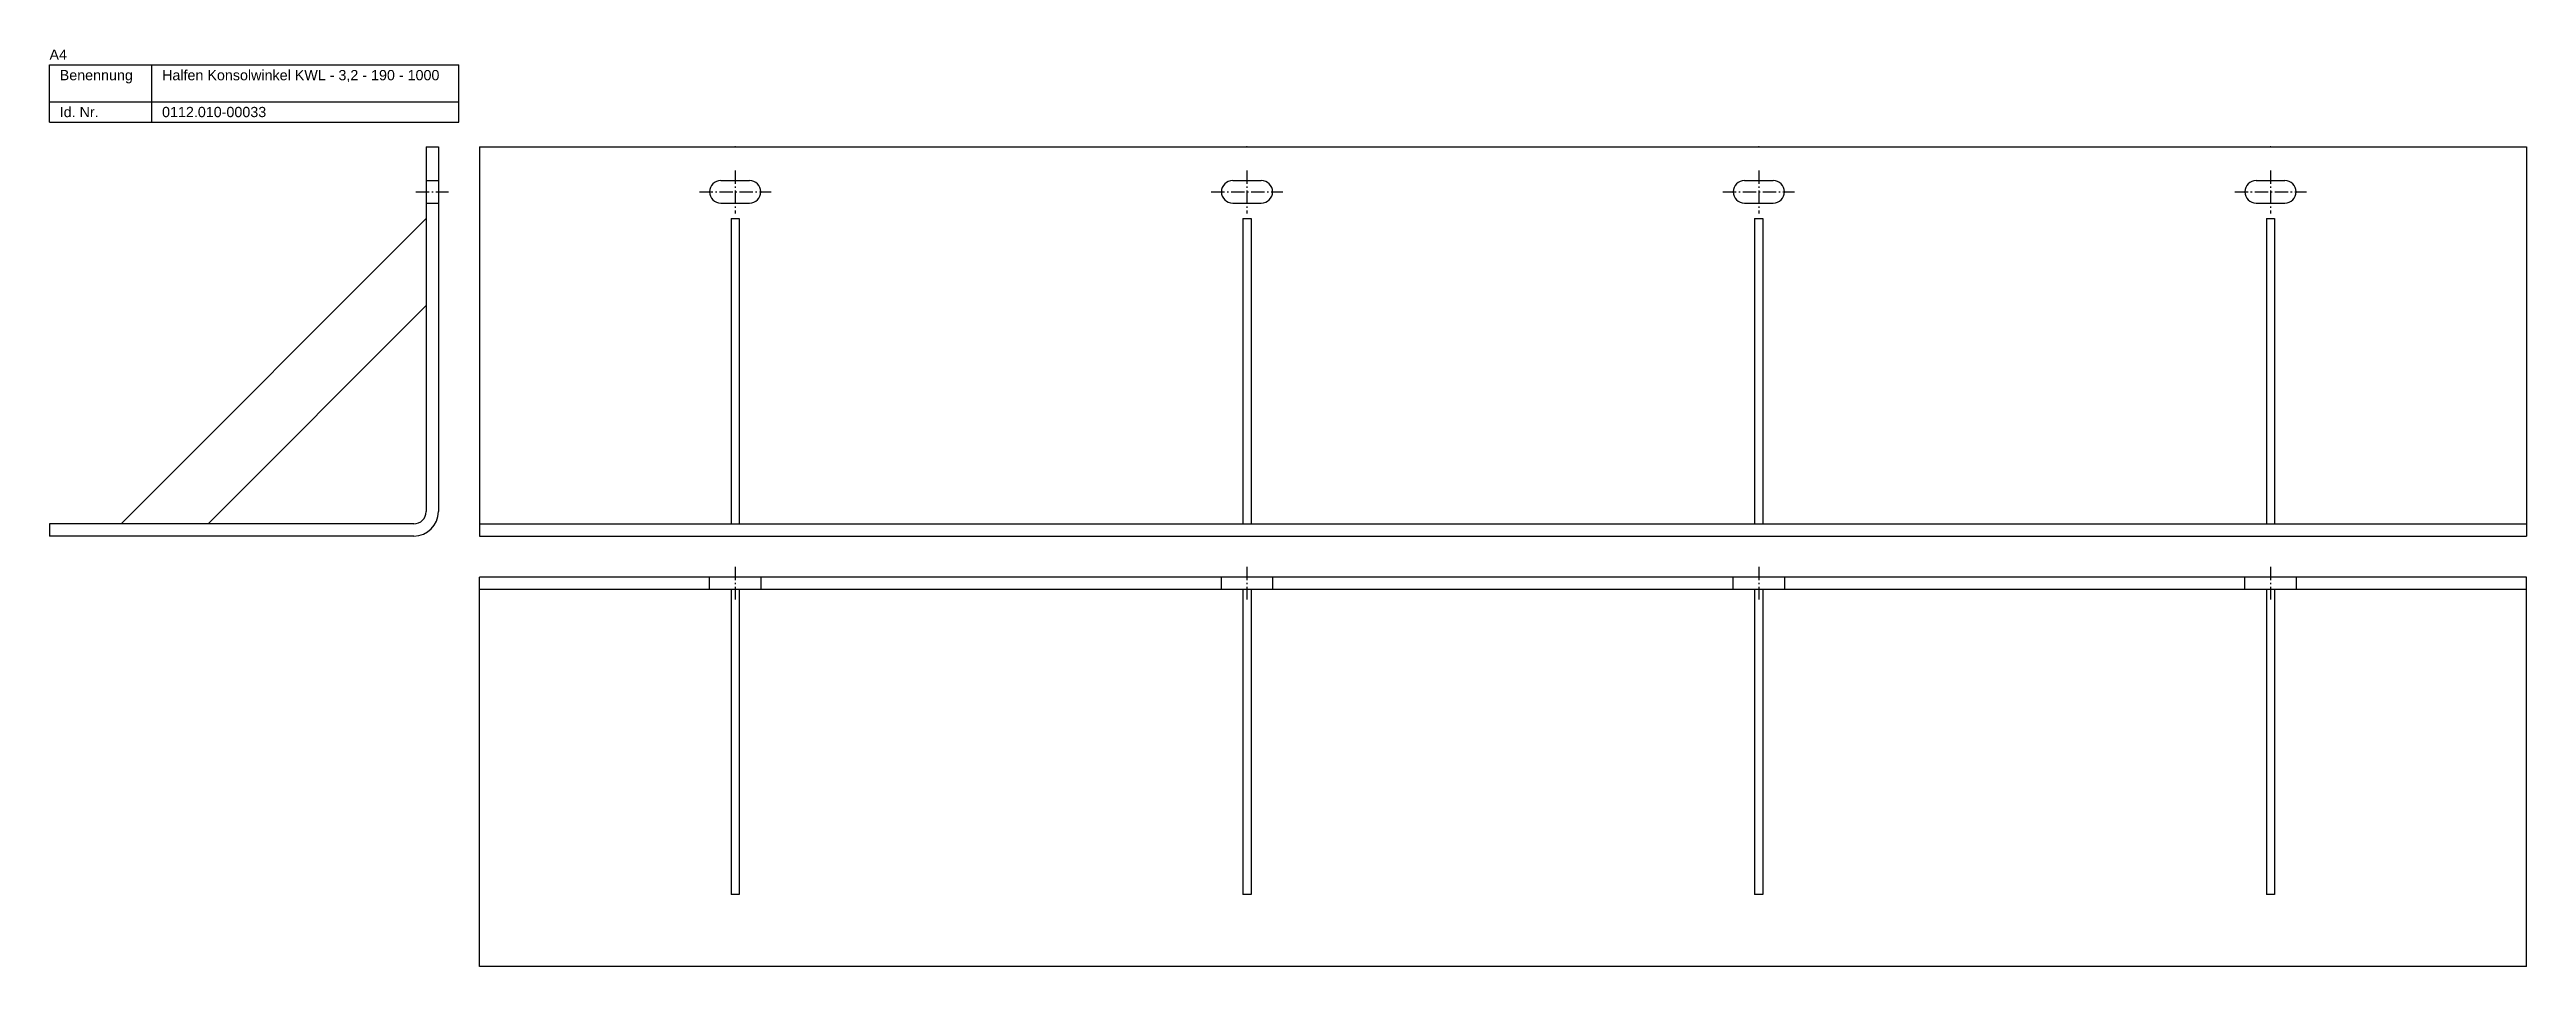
# Model space of a CAD drawing. Header units: millimetres. Extents: x 3683 to 6843, y -2519 to 868.
# Drawn here: x 5453 to 6663, y -809 to -362 of the extents above; entities that cross this region are included whole.
import ezdxf

# ---------------------------------------------------------------- set-up
doc = ezdxf.new("R2010")
doc.units = ezdxf.units.MM
doc.linetypes.add('MITTELLINIE', pattern=[0.977, 0.65, -0.13, 0.067, -0.13])
doc.linetypes.add('VERDECKT', pattern=[9.525, 6.35, -3.175])
doc.layers.add('HALFEN-KONSOLANKER', color=2, linetype='CONTINUOUS')
doc.styles.add('ARIAL50', font='ARIAL.TTF', dxfattribs={"height": 5})

msp = doc.modelspace()

# ---------------------------------------------------------------- linework, layer by layer
at = {"layer": 'HALFEN-KONSOLANKER'}
for p, q in [((5453.1, -369.2), (5653.1, -369.2)), ((5453.1, -397.2), (5453.1, -369.2)), ((5503.1, -397.2), (5503.1, -369.2)), ((5653.1, -397.2), (5653.1, -369.2)), ((5453.1, -387.2), (5653.1, -387.2)), ((5453.1, -397.2), (5653.1, -397.2)), ((5637.1, -409.2), (5637.1, -587.2)), ((5637.1, -409.2), (5643.1, -409.2)), ((5643.1, -409.2), (5643.1, -587.2)), ((5663.1, -409.2), (6663.1, -409.2)), ((5663.1, -409.2), (5663.1, -599.2)), ((6663.1, -409.2), (6663.1, -599.2)), ((5781.1, -425.7), (5795.1, -425.7)), ((6031.1, -425.7), (6045.1, -425.7)), ((6281.1, -425.7), (6295.1, -425.7)), ((6531.1, -425.7), (6545.1, -425.7)), ((5637.1, -444.2), (5488.1, -593.2)), ((5781.1, -436.7), (5795.1, -436.7)), ((5786.1, -444.2), (5786.1, -593.2)), ((5786.1, -444.2), (5790.1, -444.2)), ((5790.1, -444.2), (5790.1, -593.2)), ((6031.1, -436.7), (6045.1, -436.7)), ((6036.1, -444.2), (6036.1, -593.2)), ((6036.1, -444.2), (6040.1, -444.2)), ((6040.1, -444.2), (6040.1, -593.2)), ((6281.1, -436.7), (6295.1, -436.7)), ((6286.1, -444.2), (6286.1, -593.2)), ((6286.1, -444.2), (6290.1, -444.2)), ((6290.1, -444.2), (6290.1, -593.2)), ((6531.1, -436.7), (6545.1, -436.7)), ((6536.1, -444.2), (6536.1, -593.2)), ((6536.1, -444.2), (6540.1, -444.2)), ((6540.1, -444.2), (6540.1, -593.2)), ((5637.1, -486.7), (5530.6, -593.2)), ((5631.1, -593.2), (5453.1, -593.2)), ((5453.1, -593.2), (5453.1, -599.2)), ((5631.1, -599.2), (5453.1, -599.2)), ((5663.1, -593.2), (6663.1, -593.2)), ((5663.1, -599.2), (6663.1, -599.2)), ((6663.1, -619.2), (5663.1, -619.2)), ((5663.1, -809.2), (5663.1, -619.2)), ((6663.1, -625.2), (5663.1, -625.2)), ((5786.1, -625.2), (5786.1, -774.2)), ((5790.1, -625.2), (5790.1, -774.2)), ((6036.1, -625.2), (6036.1, -774.2)), ((6040.1, -625.2), (6040.1, -774.2)), ((6286.1, -625.2), (6286.1, -774.2)), ((6290.1, -625.2), (6290.1, -774.2)), ((6536.1, -625.2), (6536.1, -774.2)), ((6540.1, -625.2), (6540.1, -774.2)), ((6663.1, -809.2), (6663.1, -619.2)), ((5790.1, -774.2), (5786.1, -774.2)), ((6040.1, -774.2), (6036.1, -774.2)), ((6290.1, -774.2), (6286.1, -774.2)), ((6540.1, -774.2), (6536.1, -774.2)), ((6663.1, -809.2), (5663.1, -809.2))]:
    msp.add_line(p, q, dxfattribs=at)
at = {"layer": 'HALFEN-KONSOLANKER', "color": 1, "linetype": 'MITTELLINIE', "ltscale": 10}
for p, q in [((5788.1, -420.7), (5788.1, -441.7)), ((6038.1, -420.7), (6038.1, -441.7)), ((6288.1, -420.7), (6288.1, -441.7)), ((6538.1, -420.7), (6538.1, -441.7)), ((5632.1, -431.2), (5648.1, -431.2)), ((5770.6, -431.2), (5805.6, -431.2)), ((6020.6, -431.2), (6055.6, -431.2)), ((6270.6, -431.2), (6305.6, -431.2)), ((6520.6, -431.2), (6555.6, -431.2)), ((5788.1, -614.2), (5788.1, -630.2)), ((6038.1, -614.2), (6038.1, -630.2)), ((6288.1, -614.2), (6288.1, -630.2)), ((6538.1, -614.2), (6538.1, -630.2))]:
    msp.add_line(p, q, dxfattribs=at)
at = {"layer": 'HALFEN-KONSOLANKER', "color": 1, "linetype": 'VERDECKT'}
for p, q in [((5637.1, -425.7), (5643.1, -425.7)), ((5637.1, -436.7), (5643.1, -436.7)), ((5775.6, -625.2), (5775.6, -619.2)), ((5800.6, -619.2), (5800.6, -625.2)), ((6025.6, -625.2), (6025.6, -619.2)), ((6050.6, -619.2), (6050.6, -625.2)), ((6275.6, -625.2), (6275.6, -619.2)), ((6300.6, -619.2), (6300.6, -625.2)), ((6525.6, -625.2), (6525.6, -619.2)), ((6550.6, -619.2), (6550.6, -625.2))]:
    msp.add_line(p, q, dxfattribs=at)
at = {"layer": 'HALFEN-KONSOLANKER'}
for centre, radius, start, end in [((5781.1, -431.2), 5.5, 90, 270), ((5795.1, -431.2), 5.5, 270, 90), ((6031.1, -431.2), 5.5, 90, 270), ((6045.1, -431.2), 5.5, 270, 90), ((6281.1, -431.2), 5.5, 90, 270), ((6295.1, -431.2), 5.5, 270, 90), ((6531.1, -431.2), 5.5, 90, 270), ((6545.1, -431.2), 5.5, 270, 90), ((5631.1, -587.2), 6, 270, 0), ((5631.1, -587.2), 12, 270, 0)]:
    msp.add_arc(centre, radius, start, end, dxfattribs=at)
for p in [(5788.1, -409.2), (5788.1, -409.2), (6038.1, -409.2), (6038.1, -409.2), (6288.1, -409.2), (6288.1, -409.2), (6538.1, -409.2), (6538.1, -409.2)]:
    msp.add_point(p, dxfattribs=at)

# ---------------------------------------------------------------- texts
at = {"layer": 'HALFEN-KONSOLANKER', "style": 'ARIAL50'}
for s, p in [('A4', (5453.1, -366.7)), ('Benennung', (5458.1, -376.7)), ('Halfen Konsolwinkel KWL - 3,2 - 190 - 1000', (5508.1, -376.7)), ('Id. Nr.', (5458.1, -394.7)), ('0112.010-00033', (5508.1, -394.7))]:
    msp.add_text(s, height=5, dxfattribs=at).set_placement(p)

doc.saveas('drawing.dxf')
